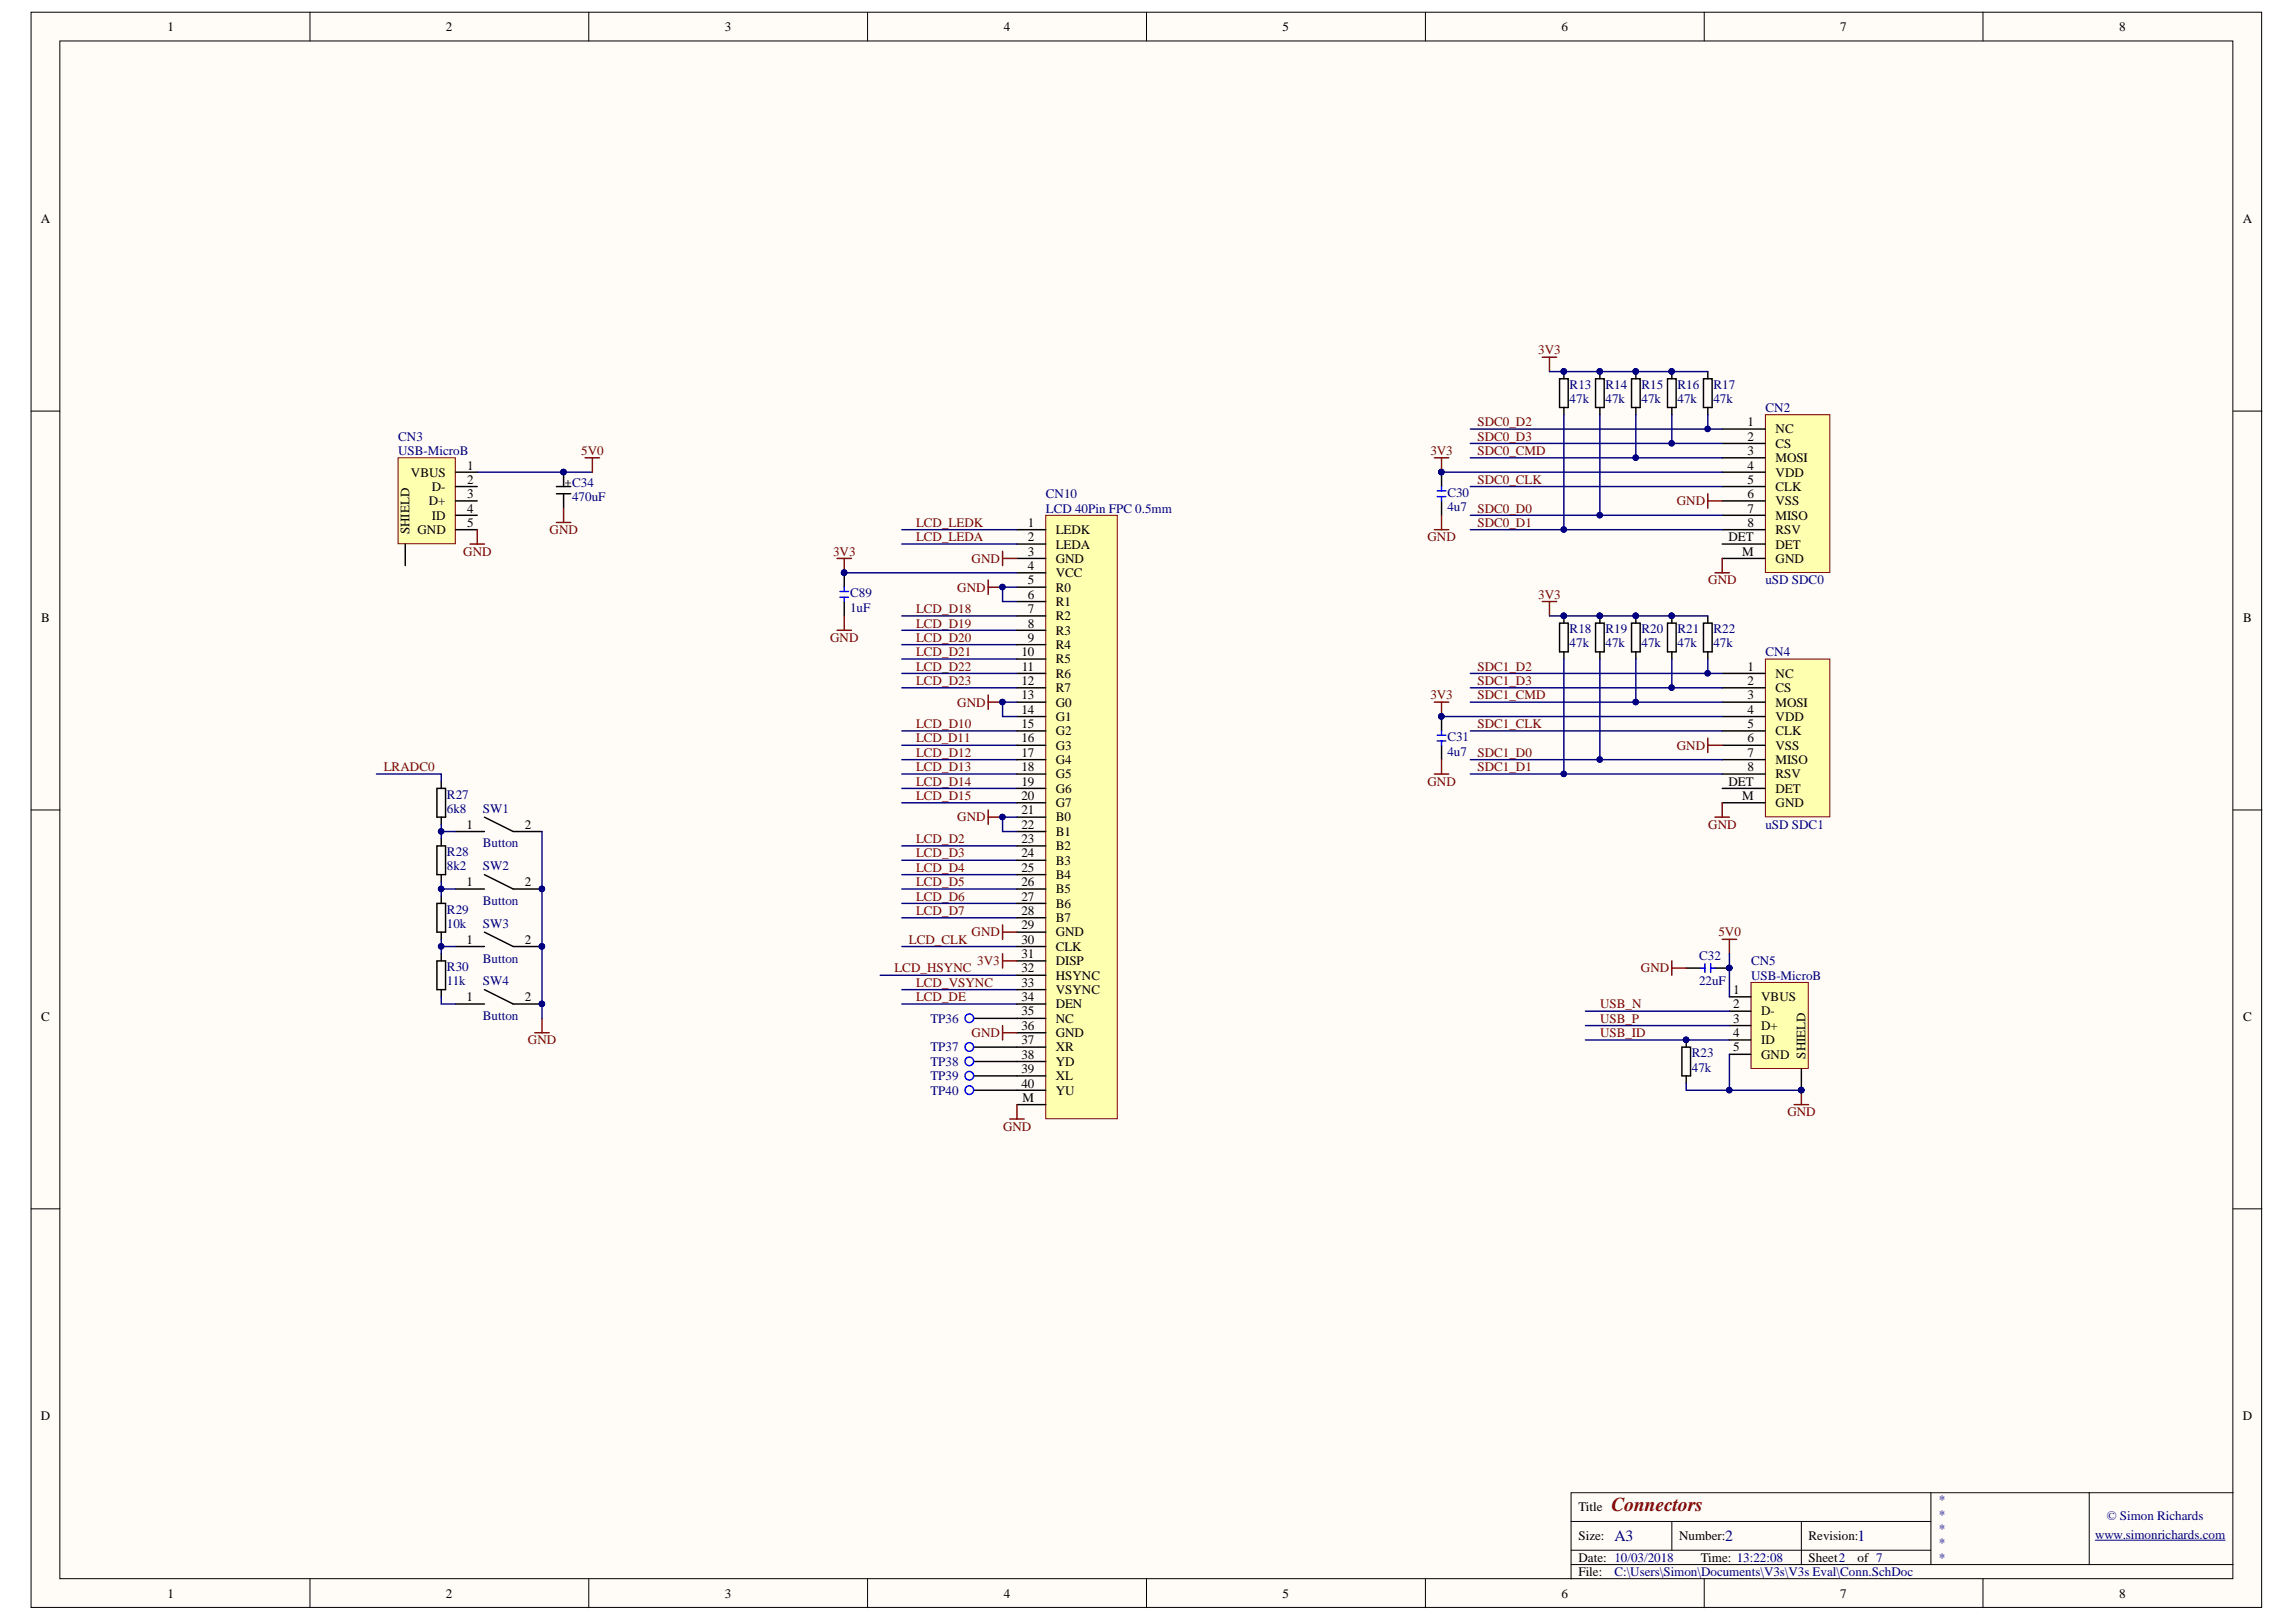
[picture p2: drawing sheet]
<svg xmlns="http://www.w3.org/2000/svg" width="297mm" height="210mm" viewBox="0 0 297 210" stroke-linecap="round" stroke-linejoin="round" font-family="sans-serif">
<defs><g id="words">
<text font-size="2.5" fill="#800000" x="208.5" y="195.6">Connectors</text>
<g font-size="2" fill="#000080">
<text x="208.9" y="199.4">A3</text>
<text x="223.2" y="199.4">2</text>
<text x="240.3" y="199.4">1</text>
</g>
<g font-size="1.7">
<text x="21.7" y="4">1</text>
<text x="57.7" y="4">2</text>
<text x="93.8" y="4">3</text>
<text x="129.8" y="4">4</text>
<text x="165.9" y="4">5</text>
<text x="202" y="4">6</text>
<text x="238.1" y="4">7</text>
<text x="274.2" y="4">8</text>
<text x="5.3" y="28.9">A</text>
<text x="290.2" y="28.9">A</text>
<text x="226.1" y="55.1">1</text>
<text x="226.1" y="57">2</text>
<text x="226.1" y="58.9">3</text>
<text x="229.7" y="56.1">NC</text>
<text x="229.7" y="58">CS</text>
<text x="229.7" y="59.8">MOSI</text>
<text x="53.2" y="61.7">VBUS</text>
<text x="55.5" y="65.4">D+</text>
<text x="55.9" y="63.5">D-</text>
<text x="60.4" y="60.8">1</text>
<text x="60.4" y="62.6">2</text>
<text x="60.4" y="64.5">3</text>
<text x="226.1" y="60.8">4</text>
<text x="226.1" y="62.6">5</text>
<text x="226.1" y="64.5">6</text>
<text x="229.7" y="61.7">VDD</text>
<text x="229.7" y="63.5">CLK</text>
<text x="229.7" y="65.4">VSS</text>
<text x="53" y="69.1" transform="rotate(-90 53 69.1)">SHIELD</text>
<text x="54" y="69.1">GND</text>
<text x="55.9" y="67.3">ID</text>
<text x="60.4" y="66.3">4</text>
<text x="60.4" y="68.2">5</text>
<text x="133" y="68.2">1</text>
<text x="133" y="70.1">2</text>
<text x="133" y="71.9">3</text>
<text x="136.6" y="69.1">LEDK</text>
<text x="136.6" y="71">LEDA</text>
<text x="223.6" y="70.1">DET</text>
<text x="225.4" y="71.9">M</text>
<text x="226.1" y="66.3">7</text>
<text x="226.1" y="68.2">8</text>
<text x="229.7" y="67.3">MISO</text>
<text x="229.7" y="69.1">RSV</text>
<text x="229.7" y="71">DET</text>
<text x="133" y="73.8">4</text>
<text x="133" y="75.6">5</text>
<text x="133" y="77.5">6</text>
<text x="136.6" y="72.8">GND</text>
<text x="136.6" y="74.7">VCC</text>
<text x="136.6" y="76.6">R0</text>
<text x="229.7" y="72.8">GND</text>
<text x="5.3" y="80.5">B</text>
<text x="133" y="79.4">7</text>
<text x="133" y="81.2">8</text>
<text x="133" y="83.1">9</text>
<text x="136.6" y="78.4">R1</text>
<text x="136.6" y="80.3">R2</text>
<text x="136.6" y="82.1">R3</text>
<text x="290.2" y="80.5">B</text>
<text x="132.1" y="84.9">10</text>
<text x="132.1" y="88.6">12</text>
<text x="132.2" y="86.8">11</text>
<text x="136.6" y="84">R4</text>
<text x="136.6" y="85.9">R5</text>
<text x="136.6" y="87.7">R6</text>
<text x="136.6" y="89.6">R7</text>
<text x="226.1" y="86.8">1</text>
<text x="226.1" y="88.6">2</text>
<text x="229.7" y="87.7">NC</text>
<text x="229.7" y="89.6">CS</text>
<text x="132.1" y="90.5">13</text>
<text x="132.1" y="92.4">14</text>
<text x="132.1" y="94.2">15</text>
<text x="136.6" y="91.4">G0</text>
<text x="136.6" y="93.3">G1</text>
<text x="136.6" y="95.2">G2</text>
<text x="226.1" y="90.5">3</text>
<text x="226.1" y="92.4">4</text>
<text x="226.1" y="94.2">5</text>
<text x="229.7" y="91.4">MOSI</text>
<text x="229.7" y="93.3">VDD</text>
<text x="229.7" y="95.2">CLK</text>
<text x="132.1" y="96.1">16</text>
<text x="132.1" y="97.9">17</text>
<text x="132.1" y="99.8">18</text>
<text x="132.1" y="101.7">19</text>
<text x="136.6" y="97">G3</text>
<text x="136.6" y="98.9">G4</text>
<text x="136.6" y="100.7">G5</text>
<text x="223.6" y="101.7">DET</text>
<text x="226.1" y="96.1">6</text>
<text x="226.1" y="97.9">7</text>
<text x="226.1" y="99.8">8</text>
<text x="229.7" y="97">VSS</text>
<text x="229.7" y="98.9">MISO</text>
<text x="229.7" y="100.7">RSV</text>
<text x="60.4" y="107.2">1</text>
<text x="67.9" y="107.2">2</text>
<text x="132.1" y="103.5">20</text>
<text x="132.1" y="105.4">21</text>
<text x="132.1" y="107.2">22</text>
<text x="136.6" y="102.6">G6</text>
<text x="136.6" y="104.5">G7</text>
<text x="136.6" y="106.3">B0</text>
<text x="225.4" y="103.5">M</text>
<text x="229.7" y="102.6">DET</text>
<text x="229.7" y="104.5">GND</text>
<text x="132.1" y="109.1">23</text>
<text x="132.1" y="111">24</text>
<text x="132.1" y="112.8">25</text>
<text x="136.6" y="108.2">B1</text>
<text x="136.6" y="110">B2</text>
<text x="136.6" y="111.9">B3</text>
<text x="136.6" y="113.7">B4</text>
<text x="60.4" y="114.7">1</text>
<text x="67.9" y="114.7">2</text>
<text x="132.1" y="114.7">26</text>
<text x="132.1" y="116.5">27</text>
<text x="132.1" y="118.4">28</text>
<text x="136.6" y="115.6">B5</text>
<text x="136.6" y="117.5">B6</text>
<text x="136.6" y="119.3">B7</text>
<text x="60.4" y="122.1">1</text>
<text x="67.9" y="122.1">2</text>
<text x="132.1" y="120.3">29</text>
<text x="132.1" y="122.1">30</text>
<text x="132.1" y="124">31</text>
<text x="132.1" y="125.8">32</text>
<text x="136.6" y="121.2">GND</text>
<text x="136.6" y="123">CLK</text>
<text x="136.6" y="124.9">DISP</text>
<text x="60.4" y="129.5">1</text>
<text x="67.9" y="129.5">2</text>
<text x="132.1" y="127.7">33</text>
<text x="132.1" y="129.5">34</text>
<text x="132.1" y="131.4">35</text>
<text x="136.6" y="126.8">HSYNC</text>
<text x="136.6" y="128.6">VSYNC</text>
<text x="136.6" y="130.5">DEN</text>
<text x="224.2" y="128.6">1</text>
<text x="224.2" y="130.5">2</text>
<text x="227.8" y="129.5">VBUS</text>
<text x="227.8" y="131.4">D-</text>
<text x="5.3" y="132.1">C</text>
<text x="132.1" y="133.3">36</text>
<text x="132.1" y="135.1">37</text>
<text x="132.1" y="137">38</text>
<text x="136.6" y="132.3">NC</text>
<text x="136.6" y="134.2">GND</text>
<text x="136.6" y="136.1">XR</text>
<text x="136.6" y="138">YD</text>
<text x="224.2" y="132.3">3</text>
<text x="224.2" y="134.2">4</text>
<text x="224.2" y="136.1">5</text>
<text x="227.8" y="133.3">D+</text>
<text x="227.8" y="135.1">ID</text>
<text x="227.8" y="137">GND</text>
<text x="233.6" y="137" transform="rotate(-90 233.6 137)">SHIELD</text>
<text x="290.2" y="132.1">C</text>
<text x="132.1" y="138.9">39</text>
<text x="132.1" y="140.7">40</text>
<text x="132.3" y="142.6">M</text>
<text x="136.6" y="139.8">XL</text>
<text x="136.6" y="141.7">YU</text>
<text x="5.3" y="183.8">D</text>
<text x="290.2" y="183.8">D</text>
<text x="204.2" y="195.6">Title</text>
<text x="204.2" y="199.3">Size:</text>
<text x="204.2" y="202.1">Date: 10/03/2018</text>
<text x="204.2" y="204">File:</text>
<text x="217.2" y="199.3">Number:</text>
<text x="220" y="202.1">Time: 13:22:08</text>
<text x="234" y="199.3">Revision:</text>
<text x="234" y="202.1">Sheet2</text>
<text x="240.3" y="202.1">of 7</text>
<text x="21.7" y="206.7">1</text>
<text x="57.7" y="206.7">2</text>
<text x="93.8" y="206.7">3</text>
<text x="129.8" y="206.7">4</text>
<text x="165.9" y="206.7">5</text>
<text x="202" y="206.7">6</text>
<text x="238.1" y="206.7">7</text>
<text x="274.2" y="206.7">8</text>
</g>
<g font-size="1.7" fill="#800000">
<text x="199" y="45.8">3V3</text>
<text x="75.2" y="58.9">5V0</text>
<text x="185" y="58.9">3V3</text>
<text x="191.1" y="55.1">SDC0_D2</text>
<text x="191.1" y="57">SDC0_D3</text>
<text x="191.1" y="58.9">SDC0_CMD</text>
<text x="191.1" y="62.6">SDC0_CLK</text>
<text x="216.9" y="65.4">GND</text>
<text x="59.9" y="71.9">GND</text>
<text x="71.1" y="69.1">GND</text>
<text x="107.8" y="71.9">3V3</text>
<text x="118.5" y="68.2">LCD_LEDK</text>
<text x="118.5" y="70.1">LCD_LEDA</text>
<text x="184.7" y="70.1">GND</text>
<text x="191.1" y="66.3">SDC0_D0</text>
<text x="191.1" y="68.2">SDC0_D1</text>
<text x="123.8" y="76.6">GND</text>
<text x="125.7" y="72.8">GND</text>
<text x="199" y="77.5">3V3</text>
<text x="221" y="75.6">GND</text>
<text x="107.4" y="83.1">GND</text>
<text x="118.5" y="79.4">LCD_D18</text>
<text x="118.5" y="81.2">LCD_D19</text>
<text x="118.5" y="83.1">LCD_D20</text>
<text x="118.5" y="84.9">LCD_D21</text>
<text x="118.5" y="86.8">LCD_D22</text>
<text x="118.5" y="88.6">LCD_D23</text>
<text x="191.1" y="86.8">SDC1_D2</text>
<text x="191.1" y="88.6">SDC1_D3</text>
<text x="118.5" y="94.2">LCD_D10</text>
<text x="123.8" y="91.4">GND</text>
<text x="185" y="90.5">3V3</text>
<text x="191.1" y="90.5">SDC1_CMD</text>
<text x="191.1" y="94.2">SDC1_CLK</text>
<text x="49.7" y="99.8">LRADC0</text>
<text x="118.5" y="96.1">LCD_D11</text>
<text x="118.5" y="97.9">LCD_D12</text>
<text x="118.5" y="99.8">LCD_D13</text>
<text x="118.5" y="101.7">LCD_D14</text>
<text x="184.7" y="101.7">GND</text>
<text x="191.1" y="97.9">SDC1_D0</text>
<text x="191.1" y="99.8">SDC1_D1</text>
<text x="216.9" y="97">GND</text>
<text x="118.5" y="103.5">LCD_D15</text>
<text x="123.8" y="106.3">GND</text>
<text x="221" y="107.2">GND</text>
<text x="118.5" y="109.1">LCD_D2</text>
<text x="118.5" y="111">LCD_D3</text>
<text x="118.5" y="112.8">LCD_D4</text>
<text x="118.5" y="114.7">LCD_D5</text>
<text x="118.5" y="116.5">LCD_D6</text>
<text x="118.5" y="118.4">LCD_D7</text>
<text x="115.7" y="125.8">LCD_HSYNC</text>
<text x="117.6" y="122.1">LCD_CLK</text>
<text x="125.7" y="121.2">GND</text>
<text x="126.4" y="124.9">3V3</text>
<text x="212.3" y="125.8">GND</text>
<text x="222.3" y="121.2">5V0</text>
<text x="118.5" y="129.5">LCD_DE</text>
<text x="118.5" y="127.7">LCD_VSYNC</text>
<text x="207" y="130.5">USB_N</text>
<text x="68.3" y="135.1">GND</text>
<text x="125.7" y="134.2">GND</text>
<text x="207" y="134.2">USB_ID</text>
<text x="207" y="132.3">USB_P</text>
<text x="129.8" y="146.3">GND</text>
<text x="231.2" y="144.5">GND</text>
</g>
<g font-size="1.7" fill="#000080">
<text x="203.1" y="50.3">R13</text>
<text x="203.1" y="52.2">47k</text>
<text x="207.7" y="50.3">R14</text>
<text x="207.7" y="52.2">47k</text>
<text x="212.4" y="50.3">R15</text>
<text x="212.4" y="52.2">47k</text>
<text x="217" y="50.3">R16</text>
<text x="217" y="52.2">47k</text>
<text x="221.7" y="50.3">R17</text>
<text x="221.7" y="52.2">47k</text>
<text x="228.4" y="53.3">CN2</text>
<text x="51.5" y="57">CN3</text>
<text x="51.5" y="58.9">USB-MicroB</text>
<text x="74" y="64.8">470uF</text>
<text x="135.3" y="64.5">CN10</text>
<text x="187.2" y="64.3">C30</text>
<text x="135.3" y="66.3">LCD 40Pin FPC 0.5mm</text>
<text x="187.2" y="66.1">4u7</text>
<text x="110" y="77.3">C89</text>
<text x="228.4" y="75.6">uSD SDC0</text>
<text x="110" y="79.1">1uF</text>
<text x="203.1" y="81.9">R18</text>
<text x="203.1" y="83.8">47k</text>
<text x="207.7" y="81.9">R19</text>
<text x="207.7" y="83.8">47k</text>
<text x="212.4" y="81.9">R20</text>
<text x="212.4" y="83.8">47k</text>
<text x="217" y="81.9">R21</text>
<text x="217" y="83.8">47k</text>
<text x="221.7" y="81.9">R22</text>
<text x="221.7" y="83.8">47k</text>
<text x="228.4" y="84.9">CN4</text>
<text x="187.2" y="95.9">C31</text>
<text x="187.2" y="97.8">4u7</text>
<text x="57.8" y="103.4">R27</text>
<text x="57.8" y="105.2">6k8</text>
<text x="62.5" y="105.2">SW1</text>
<text x="228.4" y="107.2">uSD SDC1</text>
<text x="57.8" y="110.8">R28</text>
<text x="57.8" y="112.6">8k2</text>
<text x="62.5" y="109.6">Button</text>
<text x="62.5" y="112.6">SW2</text>
<text x="57.8" y="118.2">R29</text>
<text x="62.5" y="117.1">Button</text>
<text x="57.8" y="120.1">10k</text>
<text x="57.8" y="125.7">R30</text>
<text x="62.5" y="120.1">SW3</text>
<text x="62.5" y="124.6">Button</text>
<text x="219.8" y="124.2">C32</text>
<text x="226.5" y="124.9">CN5</text>
<text x="57.8" y="127.5">11k</text>
<text x="62.5" y="127.5">SW4</text>
<text x="62.5" y="132">Button</text>
<text x="219.8" y="127.5">22uF</text>
<text x="226.5" y="126.8">USB-MicroB</text>
<text x="120.4" y="136.1">TP37</text>
<text x="120.4" y="138">TP38</text>
<text x="120.4" y="132.3">TP36</text>
<text x="218.9" y="136.8">R23</text>
<text x="120.4" y="139.8">TP39</text>
<text x="120.4" y="141.7">TP40</text>
<text x="218.9" y="138.7">47k</text>
<text x="250.7" y="194.7">*</text>
<text x="250.7" y="196.5">*</text>
<text x="272.6" y="196.7">© Simon Richards</text>
<text x="208.9" y="204">C:\Users\Simon\Documents\V3s\V3s Eval\Conn.SchDoc</text>
<text x="250.7" y="198.4">*</text>
<text x="250.7" y="200.2">*</text>
<text x="250.7" y="202.1">*</text>
<text x="271.1" y="199.1">www.simonrichards.com</text>
</g>
<text font-size="1.5" x="73.1" y="62.8">+C34</text>
</g></defs>
<g fill="#fffcf8" stroke="#000" stroke-width=".13">
<path d="M4 1.6h288.6v206.4h-288.6z"/>
<path d="M7.7 5.3h281.2v199h-281.2z"/>
</g>
<g fill="none" stroke="#000" stroke-width=".13">
<path d="M40.1 1.6v3.7M76.2 1.6v3.7M112.2 1.6v3.7M148.3 1.6v3.7M184.4 1.6v3.7M220.5 1.6v3.7M256.5 1.6v3.7M4 53.2h3.7M288.9 53.2h3.7M4 104.8h3.7M288.9 104.8h3.7M4 156.4h3.7"/>
<path d="M288.9 156.4h3.7M203.3 196.9h46.5M216.3 196.9v3.7M233 196.9v5.6M249.8 193.2v9.3M270.3 193.2h-67v11.1M288.9 193.2h-18.6v9.3M40.1 204.3v3.8M76.2 204.3v3.8M112.2 204.3v3.8M148.3 204.3v3.8M184.4 204.3v3.8"/>
<path d="M203.3 202.5h85.6M203.3 200.6h46.5M220.5 204.3v3.8M256.5 204.3v3.8"/>
</g>
<path d="M271.1 199.3h16.8" fill="none" stroke="#000080" stroke-width=".13"/>
<path d="M228.4 53.7h8.3v20.4h-8.3z" fill="#ffffb0" stroke="#800000" stroke-width=".13"/>
<path d="M222.8 55.5h5.6M222.8 57.4h5.6M222.8 59.2h5.6M222.8 61.1h5.6M222.8 63h5.6M222.8 64.8h5.6M222.8 66.7h5.6M222.8 68.5h5.6M222.8 70.4h5.6M222.8 72.3h5.6" fill="none" stroke="#000" stroke-width=".19"/>
<path d="M226.5 127.1h7.4v11.2h-7.4z" fill="#ffffb0" stroke="#800000" stroke-width=".13"/>
<path d="M217.6 135.5h1.1v3.7h-1.1zM218.2 134.6v.9M218.2 139.2v1M218.2 125.3h1.8M221.9 125.3h1.8M223.7 129h2.8M223.7 130.9h2.8M223.7 132.7h2.8M223.7 134.6h2.8M223.7 136.4h2.8M233 138.3v2.8" fill="none" stroke="#000" stroke-width=".19"/>
<g fill="#000080" stroke="#000080" stroke-width=".13">
<circle cx="233" cy="141.1" r=".35"/>
<circle cx="218.1" cy="134.6" r=".35"/>
<circle cx="223.7" cy="141.1" r=".35"/>
<circle cx="223.7" cy="125.3" r=".35"/>
</g>
<path d="M205.1 134.6h18.6M205.1 132.7h18.6M205.1 130.9h18.6M223.7 123.4v5.6M223.7 136.4v4.7M218.2 140.2v.9h14.8" fill="none" stroke="#000080" stroke-width=".19"/>
<path d="M216.3 124.3v1.9M216.3 125.3h1.9M222.8 121.6h1.9M223.7 121.6v1.8M232.1 142.9h1.9M233 141.1v1.8" fill="none" stroke="#800000" stroke-width=".19"/>
<path d="M220 125.3h.6M220.6 124.7v1.1M221.3 125.3h.6M221.3 124.7v1.1" fill="none" stroke="#00f" stroke-width=".19"/>
<path d="M51.5 59.2h7.4v11.2h-7.4z" fill="#ffffb0" stroke="#800000" stroke-width=".13"/>
<g fill="none" stroke="#000" stroke-width=".19">
<path d="M201.8 49h1.1v3.7h-1.1zM202.3 48.1v.9M202.3 52.7v1M206.4 49h1.1v3.7h-1.1zM207 48.1v.9M207 52.7v1M211.1 49h1.1v3.7h-1.1zM211.6 48.1v.9M211.6 52.7v1M215.7 49h1.1v3.7h-1.1zM216.3 48.1v.9M216.3 52.7v1"/>
<path d="M220.4 49h1.1v3.7h-1.1zM220.9 48.1v.9M220.9 52.7v1M52.4 70.4v2.8M58.9 61.1h2.8M58.9 63h2.8M58.9 64.8h2.8M58.9 66.7h2.8M58.9 68.5h2.8M186.5 61.1v1.9M186.5 64.8v1.9"/>
</g>
<g fill="none" stroke="#000080" stroke-width=".19">
<path d="M190.2 59.2h32.6M190.2 57.4h32.6M190.2 55.5h32.6M200.5 48.1h20.4M202.3 53.7v14.8M207 53.7v13M211.6 53.7v5.5M216.3 53.7v3.7M220.9 53.7v1.8M61.7 61.1h14.9M186.5 61.1h36.3M190.2 66.7h32.6"/>
<path d="M190.2 68.5h32.6M190.2 63h32.6"/>
</g>
<g fill="#000080" stroke="#000080" stroke-width=".13">
<circle cx="72.9" cy="61.1" r=".35"/>
<circle cx="186.5" cy="61.1" r=".35"/>
<circle cx="207" cy="66.7" r=".35"/>
<circle cx="211.6" cy="59.2" r=".35"/>
<circle cx="216.3" cy="57.4" r=".35"/>
<circle cx="220.9" cy="55.5" r=".35"/>
<circle cx="216.3" cy="48.1" r=".35"/>
<circle cx="211.6" cy="48.1" r=".35"/>
<circle cx="207" cy="48.1" r=".35"/>
<circle cx="202.3" cy="48.1" r=".35"/>
<circle cx="202.3" cy="68.5" r=".35"/>
</g>
<g fill="none" stroke="#800000" stroke-width=".19">
<path d="M75.7 59.2h1.9M76.6 59.2v1.9M185.6 59.2h1.8M186.5 59.2v1.9M199.5 46.2h1.9M200.5 46.2v1.9M60.8 70.4h1.9M61.7 68.5v1.9M185.6 68.5h1.8M186.5 66.7v1.8M220.9 63.9v1.9M220.9 64.8h1.9"/>
<path d="M221.9 74.1h1.8M222.8 72.3v1.8"/>
</g>
<path d="M185.9 64.3h1.2M185.9 63.5h1.2M186.5 63v.5M186.5 64.3v.5" fill="none" stroke="#00f" stroke-width=".19"/>
<path d="M228.4 85.3h8.3v20.4h-8.3z" fill="#ffffb0" stroke="#800000" stroke-width=".13"/>
<g fill="none" stroke="#000" stroke-width=".19">
<path d="M72 63h1.8M72 63.9h1.8M72.9 61.1v1.9M72.9 63.9v1.9M202.3 79.7v.9M207 79.7v.9M211.6 79.7v.9M216.3 79.7v.9M220.9 79.7v.9M186.5 92.7v1.9M186.5 96.4v1.9M201.8 80.6h1.1v3.8h-1.1z"/>
<path d="M202.3 84.4v.9M206.4 80.6h1.1v3.8h-1.1zM207 84.4v.9M211.1 80.6h1.1v3.8h-1.1zM211.6 84.4v.9M215.7 80.6h1.1v3.8h-1.1zM216.3 84.4v.9M220.4 80.6h1.1v3.8h-1.1zM220.9 84.4v.9M222.8 87.1h5.6M222.8 89h5.6M222.8 90.9h5.6"/>
<path d="M222.8 92.7h5.6M222.8 94.6h5.6M222.8 96.4h5.6M222.8 98.3h5.6M56.5 109.5h1.1v3.7h-1.1zM56.5 116.9h1.1v3.7h-1.1zM56.5 102h1.1v3.7h-1.1zM57.1 101.1v.9M57.1 105.7v1M57.1 108.5v1M57.1 113.2v.9M57.1 116v.9"/>
<path d="M58.9 107.6h3.8M58.9 115h3.8M62.7 105.7l3.7 1.9h3.7M62.7 113.2l3.7 1.8h3.7M222.8 100.2h5.6M222.8 102h5.6M222.8 103.9h5.6M56.5 124.3h1.1v3.8h-1.1zM57.1 120.6v1M57.1 123.4v.9M57.1 128.1v.9M58.9 122.5h3.8"/>
<path d="M58.9 129.9h3.8M62.7 120.6l3.7 1.9h3.7M62.7 128.1l3.7 1.8h3.7"/>
</g>
<g fill="#000080" stroke="#000080" stroke-width=".13">
<circle cx="186.5" cy="92.7" r=".35"/>
<circle cx="207" cy="98.3" r=".35"/>
<circle cx="211.6" cy="90.8" r=".35"/>
<circle cx="216.3" cy="89" r=".35"/>
<circle cx="220.9" cy="87.1" r=".35"/>
<circle cx="216.3" cy="79.7" r=".35"/>
<circle cx="211.6" cy="79.7" r=".35"/>
<circle cx="207" cy="79.7" r=".35"/>
<circle cx="202.3" cy="79.7" r=".35"/>
<circle cx="202.3" cy="100.1" r=".35"/>
<circle cx="72.9" cy="61.1" r=".35"/>
<circle cx="70.1" cy="115" r=".35"/>
<circle cx="70.1" cy="122.5" r=".35"/>
<circle cx="70.1" cy="129.9" r=".35"/>
<circle cx="57.1" cy="107.6" r=".35"/>
<circle cx="57.1" cy="115" r=".35"/>
<circle cx="57.1" cy="122.5" r=".35"/>
</g>
<path d="M185.9 95.9h1.2M185.9 95.1h1.2M186.5 94.6v.5M186.5 95.9v.5" fill="none" stroke="#00f" stroke-width=".19"/>
<g fill="none" stroke="#000080" stroke-width=".19">
<path d="M116.7 79.7h14.9M200.5 79.7h20.4M116.7 94.6h14.9M116.7 85.3h14.9M116.7 83.4h14.9M116.7 81.6h14.9M116.7 98.3h14.9M116.7 96.4h14.9M186.5 92.7h36.3M190.2 98.3h32.6M190.2 90.9h32.6M190.2 89h32.6"/>
<path d="M190.2 87.1h32.6M190.2 94.6h32.6M202.3 85.3v14.9M207 85.3v13M211.6 85.3v5.6M216.3 85.3v3.7M220.9 85.3v1.8M48.7 100.2h8.4v.9M57.1 106.7v1.8M57.1 114.1v1.9M57.1 115h1.8M57.1 107.6h1.8"/>
<path d="M70.1 107.6v24.2M116.7 115h14.9M116.7 103.9h14.9M116.7 102h14.9M116.7 100.2h14.9M116.7 118.8h14.9M116.7 116.9h14.9M116.7 113.2h14.9M116.7 111.3h14.9M116.7 109.5h14.9M190.2 100.2h32.6M57.1 121.6v1.8"/>
<path d="M57.1 129v.9h1.8M57.1 122.5h1.8M113.9 126.2h17.7M116.7 122.5h14.9M116.7 128.1h14.9M116.7 129.9h14.9"/>
</g>
<g fill="none" stroke="#800000" stroke-width=".19">
<path d="M72 67.6h1.8M72.9 65.8v1.8M199.5 77.8h1.9M200.5 77.8v1.9M185.6 90.9h1.8M186.5 90.9v1.8M186.5 98.3v1.9M220.9 95.5v1.9M220.9 96.4h1.9M185.6 100.2h1.8M221.9 105.7h1.8M222.8 103.9v1.8"/>
<path d="M69.2 133.6h1.9M70.1 131.8v1.8"/>
</g>
<path d="M135.3 66.7h9.2v78.1h-9.2z" fill="#ffffb0" stroke="#800000" stroke-width=".13"/>
<g fill="none" stroke="#000" stroke-width=".19">
<path d="M109.2 74.1v1.9M109.2 77.8v1.9M131.6 68.5h3.7M131.6 70.4h3.7M131.6 72.3h3.7M131.6 74.1h3.7M131.6 76h3.7M131.6 77.8h3.7M131.6 79.7h3.7M131.6 81.6h3.7M131.6 83.4h3.7M131.6 85.3h3.7"/>
<path d="M131.6 87.1h3.7M131.6 89h3.7M131.6 90.9h3.7M131.6 92.7h3.7M131.6 94.6h3.7M131.6 96.4h3.7M131.6 98.3h3.7M131.6 100.2h3.7M131.6 102h3.7M131.6 103.9h3.7M131.6 105.7h3.7M131.6 107.6h3.7"/>
<path d="M131.6 109.5h3.7M131.6 111.3h3.7M131.6 113.2h3.7M131.6 115h3.7M131.6 116.9h3.7M131.6 118.8h3.7M126 131.8h9.3M126 135.5h9.3M126 137.4h9.3M126 139.2h9.3M131.6 120.6h3.7M131.6 122.5h3.7"/>
<path d="M131.6 124.3h3.7M131.6 126.2h3.7M131.6 128.1h3.7M131.6 129.9h3.7M131.6 133.6h3.7M126 141.1h9.3M131.6 142.9h3.7"/>
</g>
<path d="M109.2 74.1h22.4M116.7 70.4h14.9M116.7 68.5h14.9M131.6 76h-1.9v1.8h1.9M116.7 89h14.9M116.7 87.1h14.9M131.6 90.9h-1.9v1.8h1.9M131.6 105.7h-1.9v1.9h1.9" fill="none" stroke="#000080" stroke-width=".19"/>
<g fill="#000080" stroke="#000080" stroke-width=".13">
<circle cx="129.7" cy="105.7" r=".35"/>
<circle cx="129.7" cy="90.8" r=".35"/>
<circle cx="129.7" cy="76" r=".35"/>
<circle cx="109.2" cy="74.1" r=".35"/>
</g>
<g fill="none" stroke="#800000" stroke-width=".19">
<path d="M108.3 72.3h1.9M109.2 72.3v1.8M109.2 79.7v1.9M127.8 75.1v1.8M127.8 76h1.9M129.7 71.3v1.9M129.7 72.3h1.9M108.3 81.6h1.9M127.8 89.9v1.9M127.8 90.9h1.9M127.8 104.8v1.9M127.8 105.7h1.9"/>
<path d="M129.7 119.7v1.9M129.7 123.4v1.9M129.7 132.7v1.9M129.7 120.6h1.9M129.7 124.3h1.9M129.7 133.6h1.9M130.6 144.8h1.9M131.6 142.9v1.9"/>
</g>
<path d="M108.7 77.3h1.1M108.7 76.5h1.1M109.2 76v.5M109.2 77.3v.5M126 135.5a.56 .56 0 0 0-.8-.5 .56 .56 0 0 0-.1 .9 .56 .56 0 0 0 .9-.3M126 137.4a.56 .56 0 0 0-.8-.5 .56 .56 0 0 0-.1 .9 .56 .56 0 0 0 .9-.4M126 139.2a.56 .56 0 0 0-.8-.5 .56 .56 0 0 0-.1 1 .56 .56 0 0 0 .9-.4M126 131.8a.56 .56 0 0 0-.8-.5 .56 .56 0 0 0-.1 .9 .56 .56 0 0 0 .9-.4M126 141.1a.56 .56 0 0 0-.8-.5 .56 .56 0 0 0-.1 .9 .56 .56 0 0 0 .9-.4" fill="none" stroke="#00f" stroke-width=".19"/>
<use href="#words"/>
</svg>
